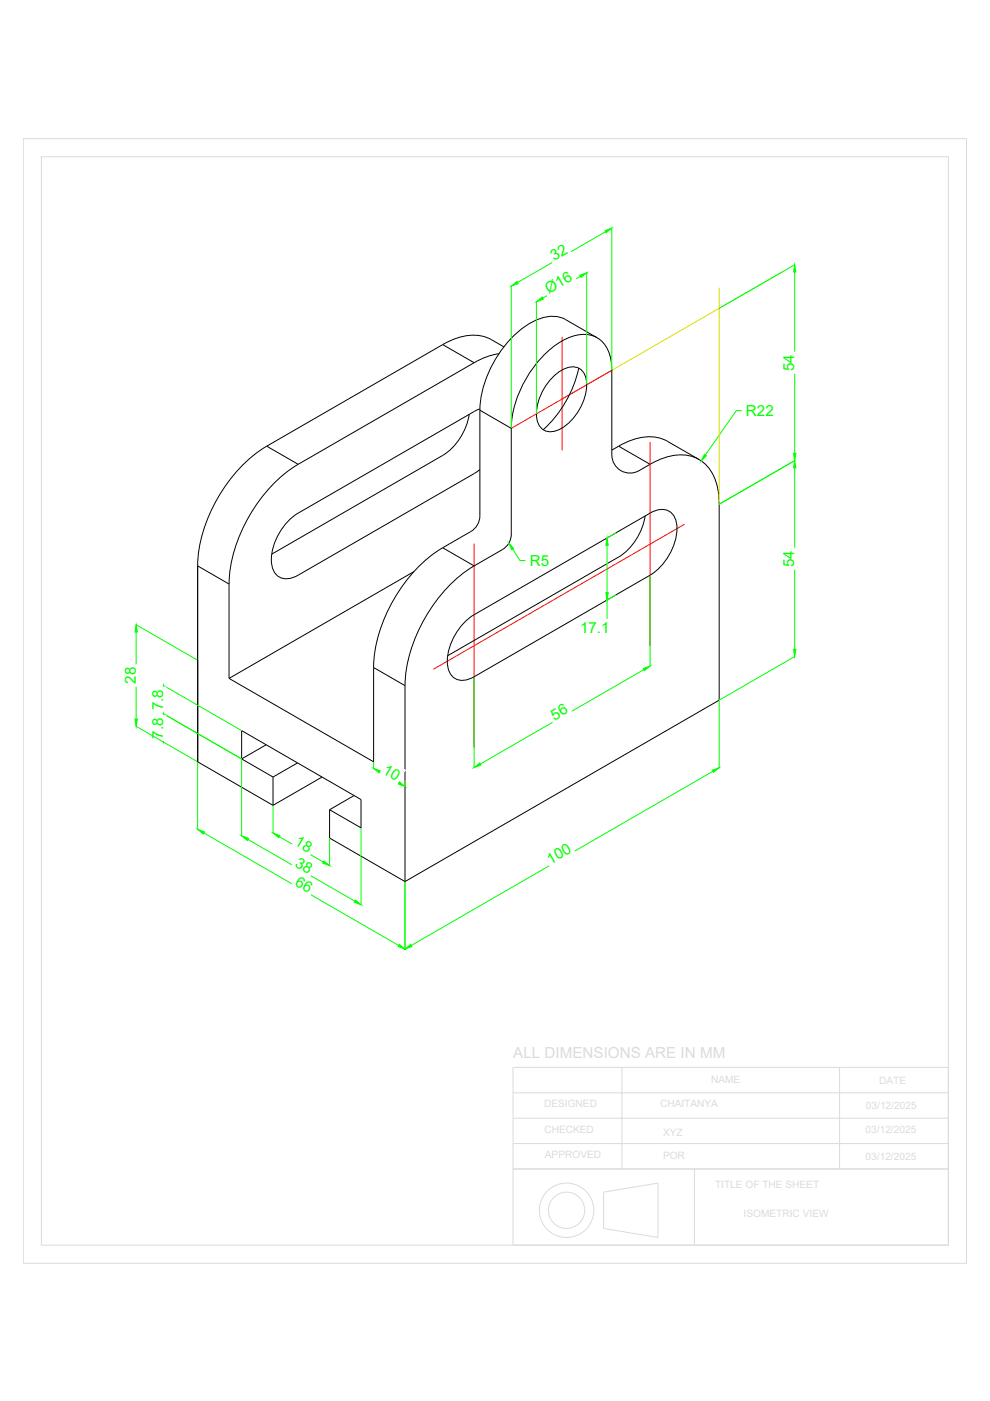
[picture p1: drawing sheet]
<svg xmlns="http://www.w3.org/2000/svg" width="210mm" height="297mm" viewBox="0 0 210 297" stroke-linecap="round" stroke-linejoin="round" font-family="sans-serif">
<defs><g id="words">
<g font-size="3.2" fill="#0f0">
<text x="117.5" y="55.3" transform="rotate(-30 117.5 55.3)">32</text>
<text x="116.3" y="62.3" transform="rotate(-30 116.3 62.3)">Ø16</text>
<text x="168.4" y="78.7" transform="rotate(-90 168.4 78.7)">54</text>
<text x="158.2" y="88.2">R22</text>
<text x="112.3" y="120">R5</text>
<text x="168.4" y="120.2" transform="rotate(-90 168.4 120.2)">54</text>
<text x="123" y="134.2">17.1</text>
<text x="28.8" y="145" transform="rotate(-90 28.8 145)">28</text>
<text x="34.6" y="150.6" transform="rotate(-90 34.6 150.6)">7.8</text>
<text x="117.6" y="152.8" transform="rotate(-30 117.6 152.8)">56</text>
<text x="34.6" y="156.6" transform="rotate(-90 34.6 156.6)">7.8</text>
<text x="80.9" y="163.8" transform="rotate(30 80.9 163.8)">10</text>
<text x="62.3" y="179" transform="rotate(30 62.3 179)">18</text>
<text x="62.4" y="183.5" transform="rotate(30 62.4 183.5)">38</text>
<text x="116.7" y="183.3" transform="rotate(-30 116.7 183.3)">100</text>
<text x="62.4" y="187.6" transform="rotate(30 62.4 187.6)">66</text>
</g>
</g></defs>
<!-- layer: Reference line -->
<path d="M165.9 57.6l-46.8 27.1M152.5 61v45.9" fill="none" stroke="#dd0" stroke-width=".21"/>
<!-- layer: 0 -->
<g fill="none" stroke="#000" stroke-width=".21">
<path d="M93.9 73.1l-37.3 21.5M93.9 73.1l6.6 3.8M93.9 73.1a10.9 10.9 0 0 1 9.6-1.5l3.3 1.9M100.5 76.9l-37.3 21.5M105.8 75a14.5 14.5 0 0 0-5.3 1.9M117.4 79.7a5.5 5.5 0 0 1 4.8-1.8 3.4 3.4 0 0 1 2.2 3.7 11.5 11.5 0 0 1-6.2 9.6 3 3 0 0 1-4.4-2.6 11.2 11.2 0 0 1 3.6-8.9zM119.9 67.8l6.7 3.8M119.9 67.8a7.5 7.5 0 0 0-7.5 .7 23.5 23.5 0 0 0-10.7 18.5M122.7 78.1a24.9 24.9 0 0 1-7.5 13M56.6 94.6l6.6 3.8M56.6 94.6a32.4 32.4 0 0 0-14.7 25.4M63.2 98.4a32.4 32.4 0 0 0-14.6 25.4"/>
<path d="M99.5 87.9a12.8 12.8 0 0 1-5.6 8.7l-36.3 20.9M101.7 87v22.4a3.8 3.8 0 0 1-1.9 3.3l-5.9 3.4M101.7 87l6.7 3.8M101.8 86.7l-1 .4-37.6 21.7a12.3 12.3 0 0 0-5.6 10.9 3.2 3.2 0 0 0 4.7 2.7l38.2-22 1.3-.9M108.4 90.8v22.4a3.8 3.8 0 0 1-1.9 3.3l-6 3.5-6.6-3.9M108.4 90.8a23.6 23.6 0 0 1 10.7-18.5 7.7 7.7 0 0 1 7.5-.7 6.8 6.8 0 0 1 3.1 5.5v19.4a3.9 3.9 0 0 0 5.8 3.3l2.3-1.4M131.2 94.6l-1.5 .8M131.2 94.6l6.6 3.8M131.2 94.6a10.9 10.9 0 0 1 9.6-1.4l7.4 4.2M137.8 98.4a11.3 11.3 0 0 1 9.4-1.5 8.3 8.3 0 0 1 5 6.8l.3 3.2v41.5l-66.6 38.5M41.9 120v41.5l16 9.2M41.9 120l6.7 3.8"/>
<path d="M93.9 116.1a32.4 32.4 0 0 0-14.7 25.4M100.5 120a32.4 32.4 0 0 0-14.6 25.4M136.8 109.4a12.8 12.8 0 0 1-5.6 8.7l-36.3 20.9M48.6 123.8v20M87.8 121.2l-39.2 22.6M98.9 131.5l1.6-1.2 37.3-21.5a3.5 3.5 0 0 1 5.1 .6 8.6 8.6 0 0 1-.8 7.8 12 12 0 0 1-4.3 4.7l-37.3 21.6a3.5 3.5 0 0 1-5-.7 8.6 8.6 0 0 1 .7-7.7 13.2 13.2 0 0 1 2.7-3.6zM56.4 157.9l-5.2 3M79.2 141.5l6.7 3.9v41.5M79.2 141.5v20l-30.6-17.7M51.2 160.9l6.7 3.8M51.2 160.9v-6l25.3 14.6v6l-6.6-3.8M57.9 164.7v6"/>
<path d="M63.1 161.8l-5.2 2.9M68.3 164.7l-10.4 6M69.9 171.7v6l16 9.2M75.1 168.7l-5.2 3"/>
</g>
<!-- layer: centerline -->
<path d="M119.2 71.4v24.1M129.7 78.5l-21.3 12.3M137.8 93.7v43.3M100.5 115.3v43.2M145.2 111.1l-53.3 30.8" fill="none" stroke="#f00" stroke-width=".21"/>
<!-- layer: dimension line -->
<g fill="none" stroke="#0f0" stroke-width=".21">
<path d="M123.1 58.6l-8 4.6M124.4 57.7v23.8M128.4 49.1l-18.7 10.8M129.7 48.3v30.2M168.5 57.7v38.4M168.6 56.1l-16.1 9.2M108.4 60.6v30.2M113.7 63.9v23.8M157.3 87.1h-1.2l-6.5 9.4M168.5 99.2v38.5M168.6 97.6l-16.1 9.3M108.7 116.4l1.6 2.4h1.1"/>
<path d="M128.7 115.6v10.1M130.7 112.9l-2.1 1.2M28.8 132.4l13.1 7.6M28.9 134v18.5M128.7 127.2v7.1h-5.4M130.7 126.1l-2.1 1.2M137.8 122v19.3M168.6 139.2l-16.1 9.2M28.8 154l13.1 7.5M34.6 151.3l16.6 9.6M34.6 145.3l16.6 9.6M34.6 146.9v2.9"/>
<path d="M34.6 152.9v2.9M100.5 143.5v19.3M136.5 142l-34.6 20M152.5 148.5v14.4M41.9 161.6v14.3M43.2 176.6l41.3 23.9M51.2 160.9v16.4M52.6 178l22.6 13M57.9 170.8v5.9M59.2 177.4l9.3 5.4M69.9 177.7v5.9M76.5 175.6v16.3"/>
<path d="M79.2 161.6v1.4M80.5 163.7l4 2.3M85.9 165.4v1.4M151.1 163.5l-63.9 37M85.9 187v14.3"/>
</g>
<g fill="#0f0" stroke="#0f0" stroke-width=".21">
<path d="M41.9 175.8l1.5 .6-.3 .4z"/>
<path d="M84.7 200.2l1.2 1-1.5-.5z"/>
<path d="M57.9 176.6l1.4 .6-.2 .4z"/>
<path d="M68.7 182.5l1.2 1-1.5-.5z"/>
<path d="M51.2 177.2l1.5 .6-.3 .4z"/>
<path d="M75.3 190.8l1.2 1-1.4-.5z"/>
<path d="M79.2 162.9l1.5 .6-.3 .4z"/>
<path d="M84.7 165.8l1.2 1-1.5-.6z"/>
<path d="M34.4 149.8h.5l-.3 1.5z"/>
<path d="M34.6 145.3l.3 1.6h-.5z"/>
<path d="M34.6 151.3l.3 1.6h-.5z"/>
<path d="M34.4 155.8h.5l-.3 1.5z"/>
<path d="M28.6 152.5h.5l-.2 1.5z"/>
<path d="M28.9 132.5l.2 1.5h-.5z"/>
<path d="M85.9 201.2l1.2-1 .2 .5z"/>
<path d="M151 163.3l1.5-.5-1.2 1z"/>
<path d="M100.5 162.7l1.2-.9 .3 .4z"/>
<path d="M136.4 141.8l1.4-.6-1.2 1z"/>
<path d="M168.5 97.7l.2 1.5h-.5z"/>
<path d="M168.2 137.7h.5l-.2 1.5z"/>
<path d="M108.4 60.7l1.2-1 .3 .4z"/>
<path d="M128.3 48.9l1.4-.5-1.2 .9z"/>
<path d="M113.7 64l1.2-1 .3 .4z"/>
<path d="M122.9 58.4l1.5-.6-1.2 1z"/>
<path d="M128.7 114.1l.3 1.5h-.5z"/>
<path d="M128.5 125.7h.5l-.3 1.5z"/>
<path d="M149.4 96.3l.4 .3-1.1 1.1z"/>
<path d="M168.5 56.1l.2 1.6h-.5z"/>
<path d="M168.2 96.1h.5l-.2 1.6z"/>
<path d="M107.9 115.1l1 1.2-.4 .3z"/>
</g>
<g fill="#fff" stroke="#fff" stroke-width=".21">
<path d="M63.4 184.8l-1.7 3.1 5.6-.8zM61.7 187.9l5.6-.8-1.7 3z"/>
<path d="M63.5 176.4l-1.7 3.1 5.4-.9zM61.8 179.5l5.4-.9-1.7 3z"/>
<path d="M63.4 180.8l-1.7 3.1 5.6-.9zM61.7 183.9l5.6-.9-1.8 3.1z"/>
<path d="M82.2 161.2l-1.8 3 5.5-.9zM80.4 164.2l5.5-.9-1.8 3z"/>
<path d="M31.7 145.7v5.3h3.5zM31.7 145.7h3.5v5.3z"/>
<path d="M31.7 151.7v5.3h3.5zM31.7 151.7h3.5v5.3z"/>
<path d="M25.9 141v4.5h3.5zM25.9 141h3.5v4.5z"/>
<path d="M115.1 180.9l1.7 3.1 3.5-6.1zM120.3 177.9l1.8 3.1-5.3 3z"/>
<path d="M115.8 150.5l1.7 3.1 2.1-5.3zM119.6 148.3l1.8 3-3.9 2.3z"/>
<path d="M165.5 116.2v4.5h3.5zM165.5 116.2h3.5v4.5z"/>
<path d="M115.7 53l1.7 3.1 2.1-5.3zM119.5 50.8l1.7 3.1-3.8 2.2z"/>
<path d="M114.5 60l1.8 3.1 4.2-6.6zM120.5 56.5l1.8 3.1-6 3.5z"/>
<path d="M122.8 131.3v3.5l6.4-3.5zM122.8 134.8l6.4-3.5v3.5z"/>
<path d="M165.5 74.7v4.4h3.5zM165.5 74.7h3.5v4.4z"/>
</g>
<!-- layer: TEXT -->
<g fill="none" stroke="#dbdbdb" stroke-width=".21">
<path d="M4.9 29.4h200v238.4h-200zM8.8 33.2h192.3v230.8h-192.3zM108.8 226.3h92.3v37.7h-92.3zM108.8 231.7h92.3M108.8 237.1h92.3M131.9 226.3v21.5M178 226.3v21.5M108.8 242.5h92.3M108.8 247.8h92.3M128 252.8l11.5-2v11.6l-11.5-1.9zM147.2 247.8v16.2"/>
<circle cx="120.1" cy="256.6" r="5.8"/>
<circle cx="120.1" cy="256.6" r="3.8"/>
</g>
<use href="#words"/>
</svg>
